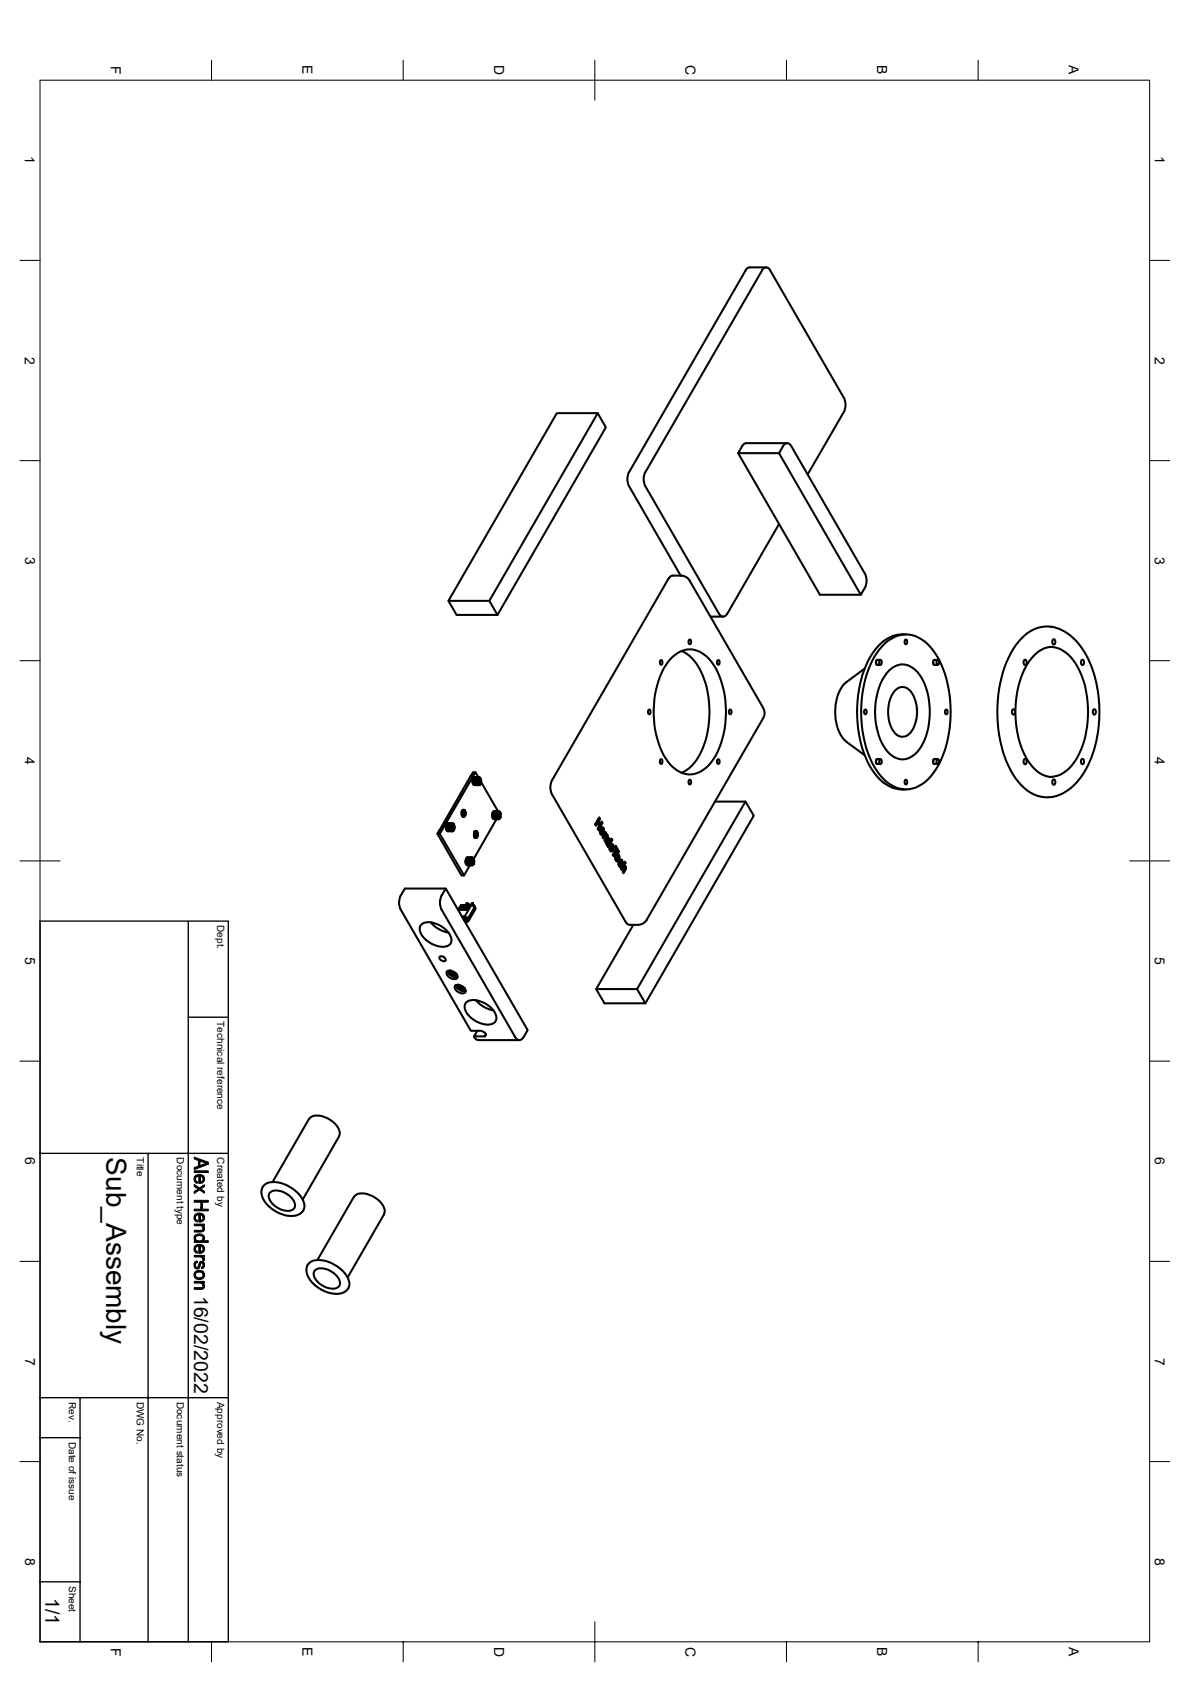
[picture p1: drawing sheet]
<svg xmlns="http://www.w3.org/2000/svg" width="297mm" height="420mm" viewBox="0 0 297 420" stroke-linecap="round" stroke-linejoin="round" font-family="sans-serif">
<defs><g id="words">
<text font-size="7" x="26.5" y="289" transform="rotate(90 26.5 289)">Sub_Assembly</text>
<g font-size="4.9">
<text x="48.5" y="323.5" transform="rotate(90 48.5 323.5)">16/02/2022</text>
<text x="11.3" y="399.1" transform="rotate(90 11.3 399.1)">1/1</text>
</g>
<g font-size="3.5">
<text x="27.6" y="16.4" transform="rotate(90 27.6 16.4)">F</text>
<text x="75.5" y="16.3" transform="rotate(90 75.5 16.3)">E</text>
<text x="123.3" y="16.3" transform="rotate(90 123.3 16.3)">D</text>
<text x="171.1" y="16.3" transform="rotate(90 171.1 16.3)">C</text>
<text x="218.9" y="16.3" transform="rotate(90 218.9 16.3)">B</text>
<text x="266.8" y="16.3" transform="rotate(90 266.8 16.3)">A</text>
<text x="6.2" y="39" transform="rotate(90 6.2 39)">1</text>
<text x="288.2" y="39" transform="rotate(90 288.2 39)">1</text>
<text x="6.2" y="89" transform="rotate(90 6.2 89)">2</text>
<text x="288.2" y="89" transform="rotate(90 288.2 89)">2</text>
<text x="6.3" y="139" transform="rotate(90 6.3 139)">3</text>
<text x="288.2" y="139" transform="rotate(90 288.2 139)">3</text>
<text x="6.2" y="189" transform="rotate(90 6.2 189)">4</text>
<text x="288.2" y="189" transform="rotate(90 288.2 189)">4</text>
<text x="6.3" y="239" transform="rotate(90 6.3 239)">5</text>
<text x="288.2" y="239" transform="rotate(90 288.2 239)">5</text>
<text x="6.3" y="289" transform="rotate(90 6.3 289)">6</text>
<text x="288.2" y="289" transform="rotate(90 288.2 289)">6</text>
<text x="6.3" y="339" transform="rotate(90 6.3 339)">7</text>
<text x="288.2" y="339" transform="rotate(90 288.2 339)">7</text>
<text x="6.3" y="389" transform="rotate(90 6.3 389)">8</text>
<text x="288.2" y="389" transform="rotate(90 288.2 389)">8</text>
<text x="27.6" y="411.4" transform="rotate(90 27.6 411.4)">F</text>
<text x="75.5" y="411.3" transform="rotate(90 75.5 411.3)">E</text>
<text x="123.3" y="411.2" transform="rotate(90 123.3 411.2)">D</text>
<text x="171.1" y="411.2" transform="rotate(90 171.1 411.2)">C</text>
<text x="218.9" y="411.3" transform="rotate(90 218.9 411.3)">B</text>
<text x="266.8" y="411.3" transform="rotate(90 266.8 411.3)">A</text>
</g>
<g font-size="2.5">
<text x="54.2" y="231" transform="rotate(90 54.2 231)">Dept.</text>
<text x="54.2" y="255" transform="rotate(90 54.2 255)">Technical reference</text>
<text x="34.2" y="289" transform="rotate(90 34.2 289)">Title</text>
<text x="44.2" y="289" transform="rotate(90 44.2 289)">Document type</text>
<text x="54.2" y="289" transform="rotate(90 54.2 289)">Created by</text>
<text x="17.2" y="350" transform="rotate(90 17.2 350)">Rev.</text>
<text x="34.2" y="350" transform="rotate(90 34.2 350)">DWG No.</text>
<text x="44.2" y="350" transform="rotate(90 44.2 350)">Document status</text>
<text x="54.2" y="350" transform="rotate(90 54.2 350)">Approved by</text>
<text x="17.2" y="360" transform="rotate(90 17.2 360)">Date of issue</text>
<text x="17.2" y="396" transform="rotate(90 17.2 396)">Sheet</text>
</g>
</g></defs>
<g fill="none" stroke="#000" stroke-width=".51">
<path d="M186.1 67.5l-29.1 50.4a3.9 3.9 0 0 0 0 3.5l12.9 22.3M190.2 67.5a1.08 1.08 0 0 1 1-.7 1.08 1.08 0 0 1 1 .7M190.2 67.5l-29.1 50.4a3.9 3.9 0 0 0 0 3.5l18.4 31.8a1.08 1.08 0 0 0 1 .8 1.08 1.08 0 0 0 1-.8l12.9-22.3M191.2 66.8h-4.1l-.5 .1-.5 .6M192.2 67.5l18.4 31.8a3.9 3.9 0 0 1 0 3.6l-9 15.5M149.2 103.2l-27.1 46.8 2.1 3.5h-10.2l-2.1-3.5 27.1-46.8h10.2l2 3.5-27 46.8M184.2 113.2l20.4 35.3h10.2l1.1-1.7a3.9 3.9 0 0 0 0-3.6l-18.4-31.8a1.08 1.08 0 0 0-1-.7 1.08 1.08 0 0 0-1 .7l-1.1 1.8 20.4 35.3M196.5 110.7h-10.2l-.6 .1-.3 .4-1.2 2h10.2M111.9 150h10.2M166.9 144.4l-29.1 50.4a3.9 3.9 0 0 0 0 3.6l18.4 31.8 .4 .6 .6 .1a5 5 0 0 0 3.3-.3l.9-.9 29.1-50.4 .3-1.2-.3-1.3M166.9 144.4l.5-.5 .5-.2a5 5 0 0 1 3.3 .4l.9 .8M171.9 159.9l.1-.2a.56 .56 0 0 1 .5 .6 .56 .56 0 0 1-.5 .5l-.2-.5z"/>
<path d="M172.1 145l18.4 31.8M177.3 154h3.2M226 159.7a.56 .56 0 0 1 .4 .6 .56 .56 0 0 1-.4 .5l-.2-.5zM226.1 158.4a9 9 0 0 0-8.3 4.8 30 30 0 0 0-2.5 23.8 16.2 16.2 0 0 0 5.9 8.9 6.7 6.7 0 0 0 3.9 1.2M262.8 159.8l.1-.2a.65 .65 0 0 1 .5 .7 .65 .65 0 0 1-.5 .6l-.3-.5zM161.8 177.3l.1-.1a.56 .56 0 0 1 .5 .6 .56 .56 0 0 1-.5 .5l-.2-.5zM164.8 165l.1-.2a.56 .56 0 0 1 .5 .6 .56 .56 0 0 1-.5 .5l-.2-.5zM168 163.9a5.9 5.9 0 0 1 9 .6 20.8 20.8 0 0 1 4.2 13.9 20.2 20.2 0 0 1-4.2 12.6 6 6 0 0 1-7.7 1.6 13.7 13.7 0 0 1-5.6-9.3 23.1 23.1 0 0 1 3.1-18zM170.1 162.6a11.1 11.1 0 0 1 5.6 6.9 24.5 24.5 0 0 1-1.8 20.2l-1.8 2-2 1.3M179 165l.2-.2a.56 .56 0 0 1 .4 .6 .56 .56 0 0 1-.4 .5l-.3-.5zM182 177.3l.1-.1a.56 .56 0 0 1 .5 .6 .56 .56 0 0 1-.5 .5l-.2-.5zM215.8 167l-4.5 3.3a9.8 9.8 0 0 0-2.8 8.3 9 9 0 0 0 2.8 6.6"/>
<path d="M215.9 177.2a.56 .56 0 0 1 .4 .6 .56 .56 0 0 1-.4 .5l-.3-.5zM218.9 166h.9M219.6 164.8a.56 .56 0 0 1 .5 .6 .56 .56 0 0 1-.5 .5l-.2-.5zM219.8 164.8h-.9a.69 .69 0 0 0 0 1.2M220.7 160.8a7.4 7.4 0 0 1 11.5 .7 24.9 24.9 0 0 1 5.1 16.3 24.9 24.9 0 0 1-5.1 16.2 7.5 7.5 0 0 1-12.2 0 24.9 24.9 0 0 1-5.1-16.2 24.9 24.9 0 0 1 5.1-16.3zM228.6 175.7a5.3 5.3 0 0 0-2.6-4 2.76 2.76 0 0 0-3.3 1.7 9.4 9.4 0 0 0 .7 9.6 2.54 2.54 0 0 0 4.2-.6l1-2.6M228.7 175.7l.2 1.8-.2 2.4M233.2 166h.9M233.9 164.8a.56 .56 0 0 1 .5 .6 .56 .56 0 0 1-.5 .5l-.2-.5zM234.1 164.8h-.9a.69 .69 0 0 0 0 1.2M236.1 177.2a.56 .56 0 0 1 .4 .6 .56 .56 0 0 1-.4 .5l-.3-.5zM252.7 177.2l.1-.1a.65 .65 0 0 1 .5 .7 .65 .65 0 0 1-.5 .6l-.2-.5z"/>
<path d="M255.6 164.9l.1-.1a.65 .65 0 0 1 .6 .6 .65 .65 0 0 1-.6 .6l-.2-.5zM262.4 161.5a8.4 8.4 0 0 1 6.5 4.9 25.2 25.2 0 0 1-.5 23.5 8.1 8.1 0 0 1-6 4.1M262.6 161.5l-1.8 .3-1.6 .9-1.8 1.7-1.2 1.8-1 1.9-.9 2.6-.6 2.9-.3 3.2 .1 2.8 .4 3.2 .8 3.3 1.4 3.1 1.4 2.1 1.5 1.4 2.2 1.1 1.4 .2M269.9 164.9l.1-.1a.65 .65 0 0 1 .6 .6 .65 .65 0 0 1-.6 .6l-.2-.5zM272.9 177.2l.1-.1a.65 .65 0 0 1 .5 .7 .65 .65 0 0 1-.5 .6l-.2-.5zM118.1 195.7l.1 .2M118.2 194.1h1.1M118.2 194.1v.2M118.4 194.1h1.1M118.7 192.8l.7 1.3M118.9 195.1h-1v.3M118.9 195.1l.1 .3"/>
<path d="M119 195.4v.2M119 195.4h-1.1l.1 .2M119 194.9h-1.1v.2M119 194.9l-.1 .2M119 195.6l.1 .1M119 195.6h-1l.1 .1h1M119 194.6h-1l-.1 .3M119 194.4v.5M119 194.4h-1v.2M119.1 195.7l.1 .2M119.2 194.3l-.2 .1M119.2 194.3h-1l-.2 .1"/>
<path d="M119.2 195.9l.1 .1M119.2 195.9h-1l.1 .1M119.3 194.1l-.1 .2M119.3 195.1v.2M119.3 194.9v.2M119.3 195.3l.1 .1M119.3 194.8v.1M119.3 196h-1h1.2M119.4 195.4h.1M119.4 194.1a1.08 1.08 0 0 1 .7 .9 1.08 1.08 0 0 1-.6 1h-.2M119.4 194.1h-1.2M119.4 194.1h-.1"/>
<path d="M119.5 194.7h.1zM119.5 195.4h.1M119.5 194.7l-.2 .1M119.5 195.4v.1M119.6 194.7h-.2M119.6 194.7l-.2 .1M119.6 195.4h-.2M119.7 194.8l-.4 .1M119.7 194.9h-.4M119.7 195.3l-.3 .1M119.7 194.9l-.4 .1M119.7 195l-.4 .1"/>
<path d="M119.7 195.1l-.4 .1M119.7 195.2l-.4 .1M120.1 195.2l4.2 7.4M164.8 189.7l.1-.1a.56 .56 0 0 1 .5 .6 .56 .56 0 0 1-.5 .5l-.2-.5zM171.9 194.9l.1-.2a.56 .56 0 0 1 .5 .6 .56 .56 0 0 1-.5 .5l-.2-.5zM179 189.7l.2-.1a.56 .56 0 0 1 .4 .6 .56 .56 0 0 1-.4 .5l-.3-.5zM211.3 185.3l4.5 3.3M218.8 181.7a11 11 0 0 0 4.3 7.3 4.5 4.5 0 0 0 5.9-1.3 17.1 17.1 0 0 0 2.6-14.1 10.1 10.1 0 0 0-4.9-7.4 4.9 4.9 0 0 0-5.8 2.4 16.8 16.8 0 0 0-2.5 9.7l.4 3.4M218.9 189.5h.9M218.9 189.6a.69 .69 0 0 0 0 1.2h.9M219.6 189.6a.56 .56 0 0 1 .5 .6 .56 .56 0 0 1-.5 .5l-.2-.5zM225.1 197.1h1"/>
<path d="M226 194.7a.56 .56 0 0 1 .4 .6 .56 .56 0 0 1-.4 .5l-.2-.5zM233.2 189.5h.9M233.2 189.6a.69 .69 0 0 0 0 1.2h.9M233.9 189.6a.56 .56 0 0 1 .5 .6 .56 .56 0 0 1-.5 .5l-.2-.5zM255.6 189.7l.1-.2a.65 .65 0 0 1 .6 .7 .65 .65 0 0 1-.6 .6l-.2-.5zM262.3 199a8.8 8.8 0 0 1-8-3.7 28.3 28.3 0 0 1-5.3-19 26.2 26.2 0 0 1 5.9-16.9 8.2 8.2 0 0 1 10.4-1.9l2 1.3 1.9 1.9 1.6 2.4 1.7 3.7 1.1 3.3 .5 2.7 .3 4.3-.1 3.7-.6 3.9-.7 2.9-1.5 3.6-1.1 1.9-1.6 2.2-1.5 1.5-2.3 1.4-2.7 .9M262.8 194.8l.1-.2a.65 .65 0 0 1 .5 .7 .65 .65 0 0 1-.5 .6l-.3-.5zM269.9 189.7l.1-.2a.65 .65 0 0 1 .6 .7 .65 .65 0 0 1-.6 .6l-.2-.5zM109.2 208.2l6 10.4h.6l1.5-2.5M109.8 208.2l8.9-15.4h-.6l-.5 .8-8.4 14.6h.6l6 10.4M111.4 207.3l.1 .1M111.6 205.7h1"/>
<path d="M111.6 205.7l-.1 .1M111.8 205.6h1.1M112.3 206.4v.5M112.3 206.9h-1v.2M112.3 206.6h-1v.3M112.3 206.4h-1v.2M112.3 206.9l.1 .2M112.4 207.1h-1.1l.1 .2h1.1M112.4 206.2h-1.1v.2M112.4 207.1l.1 .2M112.4 206l-.1 .4M112.4 206h-1l-.1 .2"/>
<path d="M112.5 207.3l.1 .1M112.5 205.8h-1l-.1 .2M112.5 205.8l-.1 .2M112.6 207.4h-1.1l.2 .1M112.6 207.4l.1 .1M112.6 205.7l-.1 .1M112.7 207.5l.1 .1M112.7 206.3v.5M112.7 206.8l.1 .1M112.8 205.6a1.16 1.16 0 0 1 .2 2l-1.3-.1h1M112.8 205.6l-1.2 .1M112.8 205.6l-.2 .1"/>
<path d="M112.8 206.2h.1zM112.8 206.9h.1M112.8 206.2l-.1 .1M112.9 206.2h-.1M113 206.2l-.3 .1M113 206.3l-.3 .1M113 206.8l-.3 .1h.3M113.1 206.4l-.5 .1M113.1 206.5h-.5M113.1 206.5l-.5 .1M113.1 206.6l-.4 .1M113.1 206.7l-.4 .1"/>
<path d="M115.2 202.7l.1 .1M115.2 202.7a.78 .78 0 0 0 .7 1.2l.2-.3M115.2 202.7h.3M115.3 202.8v.1M115.3 202.8l.3 .1M115.3 203.3l.2 .1M115.3 202.9l.1 .3M115.3 203.2l-.1 .2h.3M115.3 203.5l.3 .4-.3-.4 .5 .4M115.3 203.6l.1 .2M115.3 202.5l.2-.1-.2 .2M115.3 202.9l.3 .1"/>
<path d="M115.3 202.9h.3M115.3 203.2h.3M115.4 203.2h-.1M115.4 203.2h.2M115.4 203h.2M115.4 202.4l-.2 .3M115.4 202.4l-.1 .1 .2-.2-.2 .3M115.4 203.5l.3 .1-.1 .1zM115.4 202.6l.1 .1M115.4 203.5h-.1M115.5 203.4l.4 .5-.5-.4M115.5 203.4l-.1 .1"/>
<path d="M115.6 203.2h.3v.2zM115.6 203.2l.3 .2M115.6 202.2h.3M115.6 202.2l-.2 .4 .3-.2h-.2l.2-.2-.3 .4M115.6 202.2l-.2 .2M115.8 202.6l.1 .3h-.3zM115.9 202.2l.3 .6M115.9 202.2l-.4 .5 .3-.1-.1-.2 .3-.1-.5 .4M115.9 203.4l-.2 .2 .3 .2M115.9 203.4l.2 .2M116.1 202.4l-.3 .2h.3l-.2 .3h-.3M116.2 202.8l-.1 .8"/>
<path d="M116.2 202.8l-.6 .2 .3 .2v-.3l.3 .1-.3 .2-.3-.2M116.2 203.2h-.3l.3 .2h-.3M116.3 215.8l.2 .1M116.5 214.2h1.1M116.5 214.2l-.1 .1M116.7 214.1h1.1M117.2 215.3h-1v.3M117.2 215.1h-1v.2M117.2 214.9h-1v.2M117.2 214.9v.4M117.2 215.3l.1 .3M117.3 215.6h-1.1l.1 .2h1"/>
<path d="M117.3 214.7h-1.1v.2M117.3 215.6v.2M117.3 214.5h-1l-.1 .2M117.3 214.5l-.1 .4M117.3 215.8l.2 .1M117.4 214.3h-1l-.1 .2M117.4 214.3l-.1 .2M117.5 215.9h-1l.1 .1M117.5 215.9l.1 .1M117.6 215.1v.2M117.6 214.2l-.2 .1M117.6 216h-1l1.1 .1"/>
<path d="M117.6 215.3l.1 .1M117.7 214.1a1.08 1.08 0 0 1 .7 1 1.08 1.08 0 0 1-.7 1l-.1-.1M117.7 214.1l-1.2 .1M117.7 214.1l-.1 .1M117.7 215.4h.1M117.7 214.7h.2zM117.7 214.7l-.1 .4M117.9 214.7l-.2 .1M117.9 215.4h-.2M117.9 214.8h-.3M117.9 215.3l-.2 .1M117.9 214.8l-.3 .1"/>
<path d="M117.9 214.9l-.3 .1M117.9 215.3h-.3M118 215l-.4 .1M118 215.1h-.4M118 215.1l-.4 .1M118 215.2l-.4 .1M118.3 207.9l.2 .1M118.3 208.8h.2M118.3 208l.1 1M118.3 208l.3 .2M118.3 208.1v.6h.3M118.4 207.8l-.1 .2"/>
<path d="M118.4 207.9l.1-.2-.2 .2M118.4 207.8v-.1v.1M118.4 208.9l.2 .3-.2-.2M118.4 208.7h.2M118.4 208.2h.2M118.4 208.5h.3M118.4 207.8v.1M118.4 208.2l.3 .2M118.4 208.4l.3 .1M118.4 208.4h.3M118.4 208.8v.2M118.4 209l.1 .1"/>
<path d="M118.4 207.7l.3-.2-.2 .2M118.4 209l.3 .3-.3-.5 .2 .2M118.4 209l.5 .2M118.5 207.9v.1M118.5 208.8l.3 .1-.2 .1zM118.5 207.7l.1-.1-.2 .2M118.5 207.7l-.1 .2 .4-.4-.1 .2M118.5 207.7l-.2 .2M118.5 208.8l.1 .2M118.6 208.7l.4 .5 .1-.2M118.6 208.7l-.1 .1M118.6 208.2l.3-.3 .1 .3z"/>
<path d="M118.6 208.2h.4M118.6 209l.4 .2zM118.7 208.5l.3-.1-.1 .3zM118.7 207.5h.2l-.2 .2M118.7 208.4h.3M118.7 208.5l-.1 .2h.3M118.7 207.7l-.2 .3 .4-.1-.2-.2 .3-.1-.1 .3M118.7 207.7l-.3 .2M118.9 207.9h.3l-.2 .3M118.9 207.9l-.4 .1M118.9 207.5l.2 .3-.2 .1M118.9 208.7l-.1 .2 .3 .1"/>
<path d="M118.9 208.7h.3v.2zM119 208.2l-.3 .2h.3v-.2l.3 .1-.3 .1M119 208.4l.2 .3 .1-.2M119.1 207.8l.2 .3-.3 .1M119.2 208.9l-.1 .1M119.3 208.1v.4l-.3-.1M123 204.3l.1 .1M123.1 202.6h1.1M123.1 202.6v.2M123.3 202.6h1.2M123.8 203.6h-1l.1 .3M123.9 203.9v.2"/>
<path d="M123.9 203.9h-1v.2M123.9 203.4h-1l-.1 .2M123.9 204.1l.1 .2M123.9 203.2v.7M123.9 204.1h-1l.1 .2h1M123.9 203.2h-1v.2M123.9 204.6l-5.7 9.9M124 202.9l-.1 .3M124 202.9h-1.1v.3M124 204.3l.1 .1M124.1 202.8l-.1 .1M124.1 202.8h-1l-.2 .1"/>
<path d="M124.1 204.4l.1 .1M124.1 204.4h-1l.1 .1M124.2 202.6l-.1 .2M124.2 203.6v.2M124.2 203.3v.3M124.2 203.8l.1 .1M124.2 204.5l.2 .1M124.3 203.9h.1M124.3 202.6h-.1M124.3 202.6h-1.2M124.3 202.6h.2M124.4 203.2h.1z"/>
<path d="M124.4 203.9h.1zM124.5 202.6a1.23 1.23 0 0 1 0 2l-1.3-.1h1M124.5 203.2l-.3 .1M124.5 203.2l-.2 .1M124.5 203.9h-.2M124.6 203.3l-.4 .1M124.6 203.4l-.4 .1M124.6 203.8l-.3 .1M124.6 203.5h-.4M124.6 203.5l-.4 .1M124.6 203.6l-.4 .1M124.6 203.7l-.4 .1"/>
<path d="M149 205.1l.1 .3M149.2 205.4l-.4 .8-.3-.3M149.4 205.1l.4 .8h-.4M149.7 207.6h.2M149.7 207.3h.3l.5 .9 .2-.8M149.7 207.9h.3M149.8 204.5l-.4 .6h-.4l.4-.6h.4l-.2-.4-1.1 1.8M149.8 205.9l.4-.8 .2 .4h-.4l-.8 1.4M149.8 208h.3M149.9 207.6l.1 .3M150 207.9h.2l.2 .5h-.4l-.1-.4M150 207.3l-.1 .3"/>
<path d="M150.1 206.7l.5 .1M150.2 207.1h-.4l.1 .2M150.2 207.1l.3 .5M150.2 206.8l.1 .2M150.2 207.6h.3M150.3 207l.2 .2v.4M150.3 207l-.5 .1M150.3 207l-.1 .1M150.3 207.6v.2M150.4 205.5l-1 1.8-.2-.4 .4-.7-.4-.8h-.4l-.3 .5M150.5 207.4h.2M150.6 206.8a.6 .6 0 0 0-.7 0 .6 .6 0 0 0-.2 .7l.1 .5a.41 .41 0 0 0 .2 .4 .41 .41 0 0 0 .4 0"/>
<path d="M150.6 206.8l.1 .6M150.7 208.5h-.1M150.9 208.2l.7 .2M150.9 208h.4l-.2-.3-.7 1.3 .1 .3 .6-.8M151.1 208.4h.1M151.2 208.4h-.5l.4 .1M151.2 208.2l.4 .2M151.2 208.4l.2 .4-.6 1 .2 .3 .6-1.2M151.2 208.4l-.1 .1M151.3 208l-.1 .2h-.4M151.3 209.1h.3M151.3 210.3h.3"/>
<path d="M151.3 208.7h.3M151.3 210h.4M151.3 210.7h.3M151.3 208.9h.3M151.4 210.8h.4M151.6 208.4v.3M151.6 208.7v.2M151.7 210l-.1 .3M151.7 209.4l.5 .1M151.8 209.5v.3M151.9 209.8l-.2 .2M151.9 209.8a.54 .54 0 0 1 .2 .5 .54 .54 0 0 1-.5 .4v-.4"/>
<path d="M151.9 209.8h-.5M152.1 211.7h.3M152.1 210.1h.2l-.2 .3M152.1 211.3h.3M152.1 212h.3M152.2 209.5a.61 .61 0 0 0-.7 .1 .61 .61 0 0 0-.2 .7l.2 .7h.3l.1-.3M152.2 212.2h.4M152.2 209.5l.1 .6 .4-.7 .1 .4h-.4M152.4 211.7v.3M152.4 210.8l.2 .2h.4M152.4 211.3v.4M152.5 210.7h.3"/>
<path d="M152.6 211l.1 .2M152.6 212.3l-.2 .2M152.7 211.2l.3 .4a.36 .36 0 0 1-.2 .4 .36 .36 0 0 1-.4 0M152.7 211.2h-.5M152.7 211.2l-.3 .1M152.7 212.1l-.1 .2h.4M152.8 210.7l-.5 .2-.2 1 .4 .7 .5-.3M152.8 210.7l.2 .3M152.8 209.8l-1 1.7-.2-.3 .2-.2h-.2M152.9 211.7h.3M153 211l.2 .7M153.2 211.7l-.2 .6"/>
<path d="M153.6 214h.3l.5 .8 .2-.7M153.6 214.3h.2M153.6 214.6h.3M153.6 214.7h.4M153.8 212.1l.1 .3M153.8 214.3l.1 .3M153.9 214.6h.2l.2 .4h-.5l-.1-.3M153.9 214l-.1 .3M153.9 213.3l.6 .2M154 212.4l-.8 1.4-.2-.3M154 213.8l.3 .5M154 213.8h-.4l.1 .2"/>
<path d="M154.1 213.5v.2M154.1 214.3h.2M154.1 212.6h.4l-.8-1.4-.2 .3 .3 .5-.8 1.5M154.2 213.7l.2 .2-.1 .4M154.2 213.7h-.5M154.2 213.7l-.2 .1M154.2 214.3l-.1 .2M154.3 215.7h.3M154.4 214.1h.2M154.4 216h.3M154.4 216.1h.4M154.4 215.3h.4"/>
<path d="M154.5 213.5l-.4-.3-.2 .2-.3 .5v.8a.42 .42 0 0 0 .7 .3M154.5 213.5l.1 .6M154.5 212.6l-.2 .3-.3-.5h-.4l-.6 1.1M154.6 215.7l.1 .3M154.7 216h.3l.1 .4h-.4l-.1-.3M154.7 214.7l.2 .2h.4M154.7 216.4h-.1M154.8 215.3l-.2 .4M154.9 214.9v.2M155 215.1h-.5M155 215.1l-.2 .2M155.2 215.4h.2"/>
<path d="M155.2 216.4h.1M155.3 214.9a.42 .42 0 0 0-.5-.3 .42 .42 0 0 0-.3 .5l-.2 .5 .2 .6 .3 .3 .3-.1M155.3 214.9l.1 .4v.6l-.4-.8M155.7 216.4h.2l.1 .3-.6 1 .2 .4 .6-1.3M155.7 215.5h.4l-.3 .6h-.4l.7 .2M155.7 216.3l-.5 .1h.5M155.8 216.1l.3 .2M155.8 217h.4M155.9 216.6h.3M155.9 216.8h.3M156.1 216.3l.1 .3M156.1 215.5l-.1-.4-1.1 1.8 .2 .3 .6-.8"/>
<path d="M156.2 216.6v.2M178.5 200.2h7.6l2 3.5-27 46.8M186.1 200.2l-27.1 46.8 2.1 3.5h-10.2l-2.1-3.5 9.3-16.1M105.2 230.8a4.5 4.5 0 0 1 5 .6 4.2 4.2 0 0 1 2.4 3.8 2.36 2.36 0 0 1-3.1 1.1 5.8 5.8 0 0 1-4.8-4.4zM107.5 230.3a7.3 7.3 0 0 0 4.5 2.6M109.7 238.9a1.05 1.05 0 0 1 1.5 1 1.05 1.05 0 0 1-1.5-1zM110.6 238.8l.3 .2M111.3 221.9l20.4 35.3-1.1 1.8a1.08 1.08 0 0 1-1 .7 1.08 1.08 0 0 1-1-.7l-18.4-31.8a3.9 3.9 0 0 1 0-3.6zM111.3 221.9h-10.3l-1 1.7a3.9 3.9 0 0 0 0 3.6l17.5 30.2h2.7l.9 .5 .2 .4-.3 .5h-2.7l.2 .4 .4 .3 .5 .2h10.2M114.8 227v.1M114.9 226.9h.1M114.9 226.9h.3"/>
<path d="M114.9 226.8h.2M115 226l-.7 1.2M115 226.6l.2 .1h-.3M115 226.6h.3M115.1 226.1h.1M115.1 226.4h2M115.1 226.4l.3 .1-.4 .1M115.1 226h2.5M115.1 226.8l-.2 .1M115.1 226.7l-.2 .1M115.1 226.9h-.3M115.2 226.3h1.9"/>
<path d="M115.2 226.1h2.1l-.6 1h-2zM115.2 226.8h.2zM115.2 226.1v.2M115.2 226.8h.1M115.2 226.9h.1M115.3 226.9l-.5 .1M115.3 226.7v.2M115.3 226.7l-.1 .1M115.3 226.7h.1M115.3 226.2h1.9M115.3 226.6h.2M115.4 226.9h.2h-.3"/>
<path d="M115.4 228.9h.6l.8 .4 .1 .4-.2 .3M115.4 226.6l-.1 .1M115.4 226.6h.1zM115.4 228.9h.1M115.4 226.9h-.2M115.4 226.9h.1M115.4 226.5l-.1 .4M115.4 226.5v.1M115.5 226.8h.5l-.4 .1h1.2h-1.2M115.5 226.7l-.1 .2M115.5 226.7h.1M115.5 226.7v.1"/>
<path d="M115.5 226.7h.1a.19 .19 0 0 0-.2-.2 .19 .19 0 0 0-.2 .2v.2M115.6 226.5v.1M115.6 226.5h.2M115.6 226.6h.1M115.6 226.9h.1M115.6 226.5l.1 .1M115.7 226.7h-.2M115.7 226.6l-.1 .3M115.7 226.7l-.3 .2M115.7 226.6h.2M115.7 226.6v.1M115.9 226.6h.1"/>
<path d="M115.8 226.6h-.1M115.8 229.7h.1M115.9 226.5l-.2 .1M115.9 226.5v.1M115.9 229.3l-.2 .2M115.9 226.6l-.2 .1M115.9 228.9v.4M115.9 229.3h.1M116 226.7h.1h-.2M116 226.6l-.4 .3M116 226.6l-.1-.2-.2 .2M116 226.5h.2"/>
<path d="M116 226.6h.1M116 229.2v.1M116 229.3l.2 .2M116 228.8l.8 .5M116 226.5v.1M116 229.2l-.2 .1 .4 .3M116 226.7l-.2 .1M116 229.5v.3M116.1 226.8h.1M116.1 229.2l-.1 .1M116.1 229.2l.1-.2v.2M116.1 226.8h.2h-.2"/>
<path d="M116.1 229.6l-.2 .2M116.1 229.2h.1M116.2 229.5v.1M116.2 229.2l.1 .2M116.2 229.5h.1M116.2 226.9h.1M116.2 226.9h.6M116.2 229.1l-.1 .1M116.3 226.5l-.1 .1M116.3 226.5l-.5 .4M116.3 229.3l-.1 .2M116.3 226.5l-.2 .3"/>
<path d="M116.4 229.3l-.2 .2M116.4 229.4l-.2 .1M116.4 226.7l-.3 .1M116.4 226.6l-.3 .1M116.4 229.4h.1M116.4 226.8l-1 .1M116.4 226.8l.1 .1M116.4 226.8l-.1 .1M116.5 229.4l.2-.1zM116.5 225.5l.7 .5M116.5 226.5h.2l-.1 .1M116.5 226.5v.1l.3-.1"/>
<path d="M116.5 226.5l-.3 .4M116.5 225.5l-.3 .5M116.5 226.7l.4 .1h-.4l.1 .1M116.5 226.7l.1 .2M116.7 229.3l-.2 .3-.3-.1M116.7 227.1h-2M116.7 226.6l.3 .1h-.5M116.7 226.6h.3M116.8 227l-2.1 .1M116.8 226.5h.3l-.4 .1M116.8 226.5l-.3 .2M116.9 226.7l-.4 .1"/>
<path d="M116.9 229.6l-.2 .4h-.7M117.1 229.7l-.3 .5h-.7M117.1 226.4h-2M117.2 226.3l-2 .1M117.6 226l-1.6 2.8h-.7M117.6 226l.9 .4M117.7 226l.3-.5-.2 .6M117.9 225.8l.4 .3M118 225.5l-.5 .5M118.2 226.3l.2-.2-.1 .3M118.4 227l.1 .2M118.4 226.9l-.1 .1"/>
<path d="M118.5 226.4l.2 .5-1.6 2.8-.3-.4zM111.6 242.5a1.84 1.84 0 0 1 2.5 1.7 1.83 1.83 0 0 1-2.6-1.1zM111.7 242.4a2.09 2.09 0 0 0 2.5 1.5M112.4 242.4a.95 .95 0 0 0 .4 1 .95 .95 0 0 0 1.1 0v-.2M112.5 242.4a1.35 1.35 0 0 0 1.4 .7M113.7 246a1.84 1.84 0 0 1 2.5 1.7 1.83 1.83 0 0 1-2.7-1zM113.7 246a2.09 2.09 0 0 0 2.5 1.4M114.5 245.9a.95 .95 0 0 0 .3 1 .95 .95 0 0 0 1.1 0l.1-.2M114.6 245.9a1.35 1.35 0 0 0 1.3 .8M116.4 250.3a4.5 4.5 0 0 1 5.1 .5 4.2 4.2 0 0 1 2.4 3.8 2.36 2.36 0 0 1-3.2 1.1 5.8 5.8 0 0 1-4.7-4.4zM118.8 249.7a7.3 7.3 0 0 0 4.4 2.6M119.1 257.4l-.8 1.4"/>
<path d="M121.3 258.3l-.3 .5M148.8 247h10.2M77.1 279.4l-9.1 15.7M77.1 279.4a3.5 3.5 0 0 1 4.5-.3 5 5 0 0 1 3.2 4l-.2 .7-9 15.7M65.9 296a5.3 5.3 0 0 1 5.8 0 6.9 6.9 0 0 1 4.3 5.3l-.4 1.2-.8 .6-.8 .4-2.2 .1-2.4-.8-2.5-1.8-1.2-1.7-.4-.9-.1-1 .2-.7zM67.4 297.7a4.2 4.2 0 0 1 5.2 1.2 2.23 2.23 0 0 1 .7 3 4.2 4.2 0 0 1-5.1-1.2 2.23 2.23 0 0 1-.8-3zM88.3 298.9l-9.1 15.7M88.3 298.9a3.5 3.5 0 0 1 4.5-.3 5 5 0 0 1 3.2 3.9l-.2 .7M77.1 315.5a5.3 5.3 0 0 1 5.8 0 6.9 6.9 0 0 1 4.3 5.3l-.2 .8-.4 .6-.9 .5-1 .3-2.2-.1-2.2-.8-2.3-1.7-1.2-1.7-.3-1.6 .2-1zM78.7 317.2a4.2 4.2 0 0 1 5.1 1.1 2.23 2.23 0 0 1 .7 3 4.2 4.2 0 0 1-5.1-1.1 2.23 2.23 0 0 1-.7-3zM95.8 303.2l-9 15.7"/>
</g>
<g fill="none" stroke="#000" stroke-width=".25">
<path d="M52.8 15v5M100.6 15v5M148.5 15v10M196.3 15v5M244.1 15v5M10 20h276.9v390h-276.9zM5 65h5M286.9 65h5M5 115h5M286.9 115h5M5 165h5M286.9 165h5"/>
<path d="M5 215h10M281.9 215h10M5 265h5M286.9 265h5M5 315h5M286.9 315h5M5 365h5M286.9 365h5M52.8 410v5M100.6 410v5M148.5 405v10M196.3 410v5"/>
<path d="M244.1 410v5"/>
</g>
<path d="M10 230h47v180h-47zM47 230v180M47 254h10M10 288h47M37 288v122M10 359h10M10 349h47M20 349v61M10 395h10" fill="none" stroke="#000" stroke-width=".34"/>
<g fill="#000" stroke="#000" stroke-width=".25">
<path d="M48.5 292.4h3.5v.4h-3.5z" fill-rule="evenodd"/>
<path d="M48.7 293.6l.1 1.1 .5 .4-.1 .4a1.13 1.13 0 0 1-.5-1.9z" fill-rule="evenodd"/>
<path d="M48.5 295.7l1.3 .9-.3 .3-1-.7z" fill-rule="evenodd"/>
<path d="M48.8 293.6l.6-.3h.8l.5 .3v.8l-.1-.4-.6-.3v1.8h-.4v-1.8l-.5 .1-.3 .6z" fill-rule="evenodd"/>
<path d="M48.5 297.5l2.5-1.7v.5l-2.5 1.7z" fill-rule="evenodd"/>
<path d="M49.8 297.1l.3-.3 .3 .2 .6 .5v.4z" fill-rule="evenodd"/>
<path d="M50 293.7l.1 1.4 .4-.2 .2-.3v-1a1.09 1.09 0 0 1 .3 1.2 1.09 1.09 0 0 1-1 .7z" fill-rule="evenodd"/>
<path d="M48.5 288.9l3.5 1.3v.5l-2.1-.8-.4 1.3v-1.4l-1-.4z" fill-rule="evenodd"/>
<path d="M49.9 289.9v1.1l1.6-.6 .5 .3-3.5 1.4v-.6l1-.3z" fill-rule="evenodd"/>
<path d="M48.6 308.6l.2-.2v1.4l-.4-.5z" fill-rule="evenodd"/>
<path d="M48.7 303.2l.1 1.1 .5 .4-.1 .4a1.13 1.13 0 0 1-.5-1.9z" fill-rule="evenodd"/>
<path d="M48.6 311.2l.2-.2v1l.5 .5-.1 .4a1.15 1.15 0 0 1-.6-1.7z" fill-rule="evenodd"/>
<path d="M48.7 315l.5-.1 .1 .4-.4 .2-.1 .4z" fill-rule="evenodd"/>
<path d="M50.6 306l.1 .7z" fill-rule="evenodd"/>
<path d="M48.8 303.1l1.2-.2 .7 .3v.8l-.2-.5-.5-.1v1.7h-.4v-1.8l-.5 .2-.3 .6z" fill-rule="evenodd"/>
<path d="M48.8 311l.6-.3 .8 .1 .5 .2v.9l-.2-.6-.5-.1v1.8h-.4v-1.8l-.6 .2-.2 .5z" fill-rule="evenodd"/>
<path d="M48.7 315l.1 .9a.43 .43 0 0 0 .4 .5 .43 .43 0 0 0 .4-.6 .75 .75 0 0 1 .3-.7 .75 .75 0 0 1 .8-.1v.8v-.2a.38 .38 0 0 0-.5-.2 .38 .38 0 0 0-.2 .5 .83 .83 0 0 1-.9 1 .83 .83 0 0 1-.7-1.2z" fill-rule="evenodd"/>
<path d="M48.8 317.5l.8-.3 .7 .1 .4 .2v.8a1.02 1.02 0 0 0-1-.7 1.02 1.02 0 0 0-.9 .7z" fill-rule="evenodd"/>
<path d="M48.5 305.6h2.5v.4h-.4v.5l-.4-.4h-1.7z" fill-rule="evenodd"/>
<path d="M48.5 313.5h2.5v.3h-.4v.5l-.4-.4h-1.7z" fill-rule="evenodd"/>
<path d="M50 303.4l.1 1.3 .4-.1 .2-.4v-1a1.09 1.09 0 0 1 .3 1.3 1.09 1.09 0 0 1-1 .6z" fill-rule="evenodd"/>
<path d="M48.5 307.2l2-.1 .2-1a.87 .87 0 0 1 .3 1 .87 .87 0 0 1-1 .5h-1.5z" fill-rule="evenodd"/>
<path d="M48.8 308.4l.7-.3a1.09 1.09 0 0 1 1.2 .3 1.09 1.09 0 0 1 .1 1.3l-.1 .1v-.6a1.05 1.05 0 0 0-1-.7 1.05 1.05 0 0 0-.9 .7z" fill-rule="evenodd"/>
<path d="M50 311.1v1.4l.5-.1 .2-.4v-1a1.13 1.13 0 0 1 .3 1.3 1.13 1.13 0 0 1-1 .7z" fill-rule="evenodd"/>
<path d="M50.6 313.8l.5 .4-.2 .6-.4-.2z" fill-rule="evenodd"/>
<path d="M50.7 315a.98 .98 0 0 1 .4 1 .98 .98 0 0 1-.8 .8v-.4l.4-.4z" fill-rule="evenodd"/>
<path d="M48.7 317.6l.1 .7a1.02 1.02 0 0 0 .9 .8 1.02 1.02 0 0 0 1-.8v-.8a1.28 1.28 0 0 1-.6 2 1.28 1.28 0 0 1-1.7-1.2z" fill-rule="evenodd"/>
<path d="M48.5 301.9h1.6l.4-1.7v1.7h1.5v.4h-3.5z" fill-rule="evenodd"/>
<path d="M48.5 299.7h3.5v.5h-1.5l-.4 1.7v-1.7h-1.6z" fill-rule="evenodd"/>
<path d="M48.8 309.4a1.09 1.09 0 0 0 1.9-.2v.6h1.3v.4h-3.5v-.4h.3z" fill-rule="evenodd"/>
<path d="M50.6 320.3l.1 .7z" fill-rule="evenodd"/>
<path d="M48.5 320h2.5v.3h-.4v.5l-.6-.4h-1.5z" fill-rule="evenodd"/>
<path d="M48.5 321.5l2-.1 .2-1a.87 .87 0 0 1 .3 1 .87 .87 0 0 1-1 .5h-1.5z" fill-rule="evenodd"/>
</g>
<use href="#words"/>
</svg>
